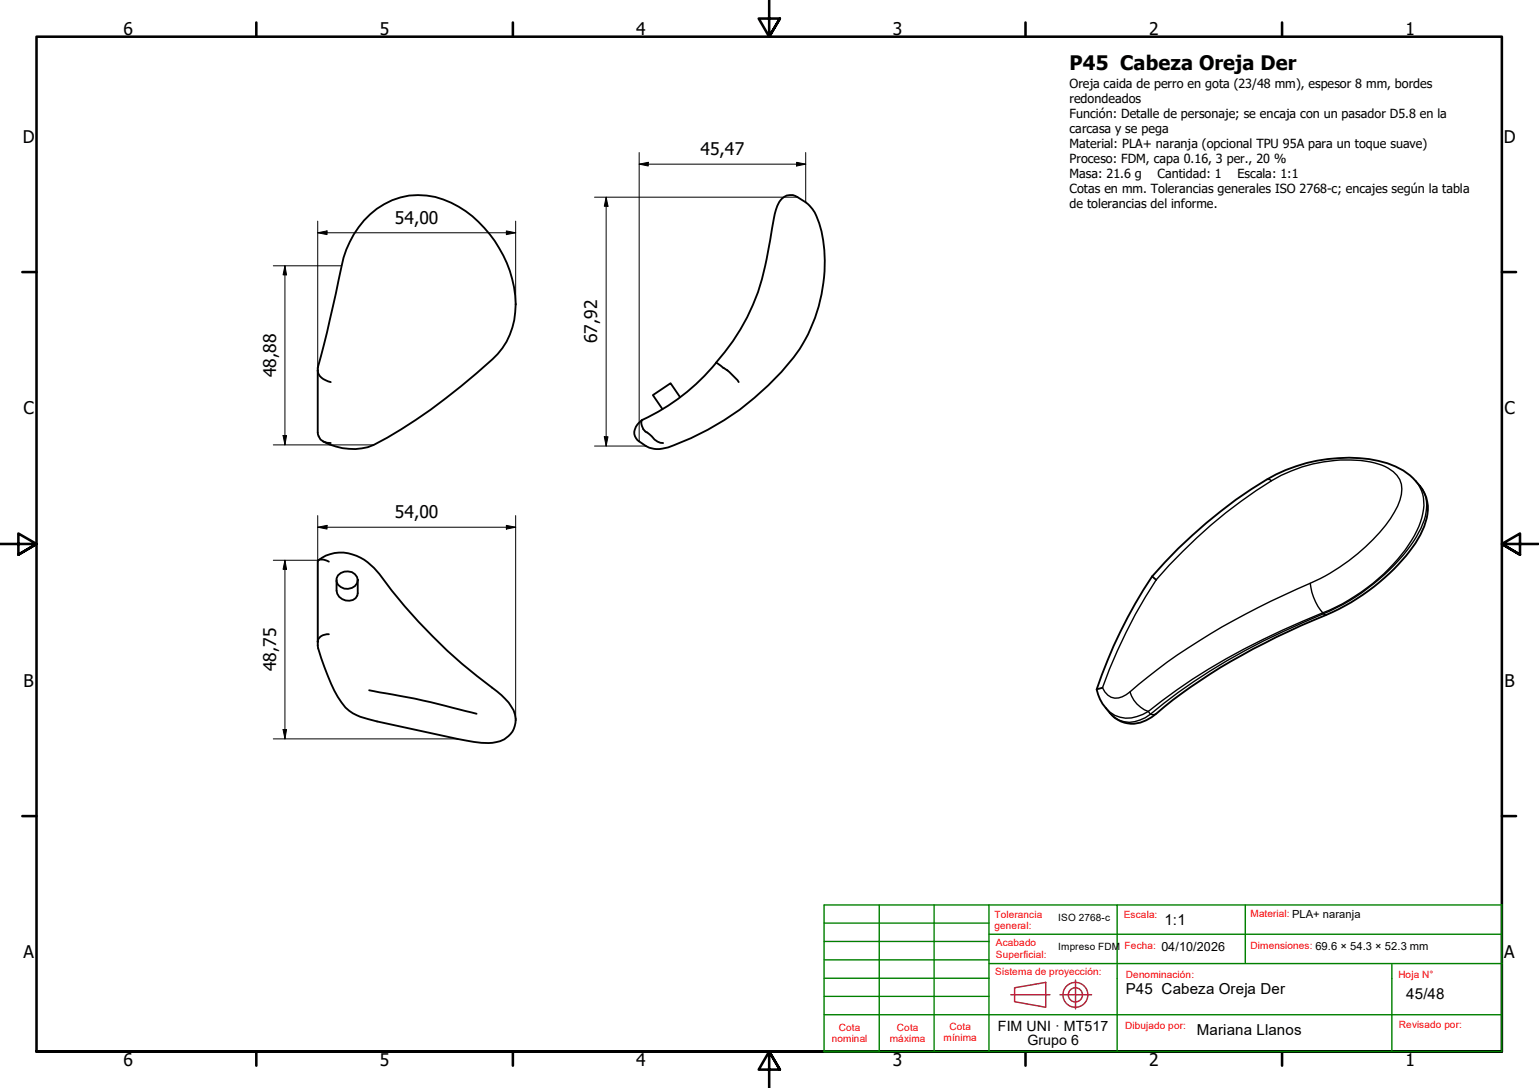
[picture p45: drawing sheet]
<svg xmlns="http://www.w3.org/2000/svg" width="420mm" height="297mm" viewBox="0 0 420 297" stroke-linecap="round" stroke-linejoin="round" font-family="sans-serif">
<defs><g id="words">
<text font-size="5.5" x="292" y="19.2">P45 Cabeza Oreja Der</text>
<g font-size="4.8">
<text x="33.7" y="9.6">6</text>
<text x="103.7" y="9.6">5</text>
<text x="173.7" y="9.6">4</text>
<text x="243.7" y="9.6">3</text>
<text x="313.7" y="9.6">2</text>
<text x="383.7" y="9.6">1</text>
<text x="6.2" y="38.9">D</text>
<text x="410.5" y="38.9">D</text>
<text x="191.3" y="42.4">45,47</text>
<text x="107.8" y="61.1">54,00</text>
<text x="163.1" y="93.8" transform="rotate(-90 163.1 93.8)">67,92</text>
<text x="75.4" y="103" transform="rotate(-90 75.4 103)">48,88</text>
<text x="6.4" y="113.1">C</text>
<text x="410.7" y="113.1">C</text>
<text x="107.8" y="141.5">54,00</text>
<text x="75.4" y="183.3" transform="rotate(-90 75.4 183.3)">48,75</text>
<text x="6.4" y="187.4">B</text>
<text x="410.7" y="187.4">B</text>
<text x="6.4" y="261.7">A</text>
<text x="410.7" y="261.7">A</text>
<text x="33.7" y="290.9">6</text>
<text x="103.7" y="290.9">5</text>
<text x="173.7" y="290.9">4</text>
<text x="243.7" y="290.9">3</text>
<text x="313.7" y="290.9">2</text>
<text x="383.7" y="290.9">1</text>
</g>
<g font-size="4.1">
<text x="317.9" y="252.7">1:1</text>
<text x="307.3" y="271.5">P45 Cabeza Oreja Der</text>
<text x="383.9" y="272.8">45/48</text>
<text x="326.7" y="282.6">Mariana Llanos</text>
</g>
<g font-size="3.9">
<text x="272.4" y="281.4">FIM UNI · MT517</text>
<text x="280.5" y="285.3">Grupo 6</text>
</g>
<g font-size="3.4">
<text x="292" y="23.9">Oreja caida de perro en gota (23/48 mm), espesor 8 mm, bordes</text>
<text x="292" y="28.1">redondeados</text>
<text x="292" y="32.1">Función: Detalle de personaje; se encaja con un pasador D5.8 en la</text>
<text x="292" y="36.2">carcasa y se pega</text>
<text x="292" y="40.4">Material: PLA+ naranja (opcional TPU 95A para un toque suave)</text>
<text x="292" y="44.5">Proceso: FDM, capa 0.16, 3 per., 20 %</text>
<text x="292" y="48.6">Masa: 21.6 g</text>
<text x="292" y="52.8">Cotas en mm. Tolerancias generales ISO 2768-c; encajes según la tabla</text>
<text x="316" y="48.6">Cantidad: 1</text>
<text x="337.8" y="48.6">Escala: 1:1</text>
<text x="292" y="56.8">de tolerancias del informe.</text>
<text x="317.1" y="259.7">04/10/2026</text>
</g>
<g font-size="2.7" fill="#f00">
<text x="271.5" y="250.5">Tolerancia</text>
<text x="306.8" y="250.7">Escala:</text>
<text x="341.4" y="250.4">Material: PLA+ naranja</text>
<text x="271.5" y="253.7">general:</text>
<text x="271.9" y="258.4">Acabado</text>
<text x="271.9" y="261.5">Superficial:</text>
<text x="307" y="259.1">Fecha:</text>
<text x="341.4" y="259">Dimensiones: 69.6 × 54.3 × 52.3 mm</text>
<text x="271.7" y="266.3">Sistema de proyección:</text>
<text x="307.3" y="267.1">Denominación:</text>
<text x="381.8" y="267.1">Hoja N°</text>
<text x="229" y="281.5">Cota</text>
<text x="244.9" y="281.5">Cota</text>
<text x="259.2" y="281.1">Cota</text>
<text x="307.1" y="281">Dibujado por:</text>
<text x="381.9" y="280.7">Revisado por:</text>
<text x="227.1" y="284.6">nominal</text>
<text x="243" y="284.6">máxima</text>
<text x="257.6" y="284.3">mínima</text>
</g>
<g font-size="2.7">
<text x="288.9" y="251.4">ISO 2768-c</text>
<text x="288.9" y="259.3">Impreso FDM</text>
</g>
</g></defs>
<!-- layer: Visible (ISO) -->
<g fill="none" stroke="#000" stroke-width=".51">
<path d="M195.5 99l3.1 2.1 3.1 3.2M195.5 99a59 59 0 0 0 14.4-31.7l.3-1.7a37.3 37.3 0 0 1 2.5-10.4 3.4 3.4 0 0 1 5-1.4 10.6 10.6 0 0 1 5.9 7.1 43.2 43.2 0 0 1-6.9 36.7 74.8 74.8 0 0 1-34.3 24.6 7.6 7.6 0 0 1-9-3.1 3.9 3.9 0 0 1 1.9-4.4M195.5 99.1a56.4 56.4 0 0 1-20.1 15.5 2.6 2.6 0 0 0 .8 3.2l1.2 .8a6.3 6.3 0 0 0 2.9 2.3l.7 .1M86.7 101.1a3.9 3.9 0 0 0 3.6 3.2M185.7 108.4l-2.6-3.8-4.9 3.3 2.6 3.8M88.2 120.5a16.4 16.4 0 0 0 17.5-1 167.1 167.1 0 0 0 30.2-22.9 21.6 21.6 0 0 0 3.9-20.4 32.6 32.6 0 0 0-16.6-20.8 19.7 19.7 0 0 0-25.3 6.6 27 27 0 0 0-4.6 10.6 481.6 481.6 0 0 1-6.6 27.8v17.7a3 3 0 0 0 3.6 2.9M86.9 153a10.7 10.7 0 0 1 13.5 .5l3.2 3.2a147.9 147.9 0 0 0 33.3 33.1 10.2 10.2 0 0 1 3.9 6.8 6.4 6.4 0 0 1-6.4 6.2 29.9 29.9 0 0 1-9.6-1.1l-23.1-5.1a12.7 12.7 0 0 1-10.5-8.1l-3.5-8.8a8.3 8.3 0 0 1-1-4.5M89.8 153.3l-1.6-.5a1.11 1.11 0 0 0-1.5 .5v21.9a2.51 2.51 0 0 1 3.1-2M91.9 158.4v2.9a3.1 3.1 0 0 0 2.3 2.6 3.1 3.1 0 0 0 3.3-1.3l.2-4.2M92.3 157.1a3.1 3.1 0 0 1 5.4 1.3 3 3 0 0 1-2.8 2.4 3 3 0 0 1-3-2v-.9zM314.5 157.4l1.2 .9M314.5 157.4a129.3 129.3 0 0 1 33.9-27.9 43.5 43.5 0 0 1 30.4-3 16.5 16.5 0 0 1 10.6 9.3 12.6 12.6 0 0 1-1.6 10.2 54.5 54.5 0 0 1-22.3 20.3 272.8 272.8 0 0 0-29.4 14.2 146.6 146.6 0 0 0-21.7 15.3 8.4 8.4 0 0 1-12.5-2.5 11.2 11.2 0 0 1-2.5-5l1.6-.5"/>
<path d="M314.5 157.4a131.6 131.6 0 0 0-15.1 30.8M100.8 188.5a279.7 279.7 0 0 1 29.3 6.4"/>
</g>
<!-- layer: Visible fina (ISO) -->
<path d="M345.8 130.9h.8l.6 .3a135.6 135.6 0 0 0-31.5 27.1 140.7 140.7 0 0 0-14.7 29.5 4 4 0 0 0 6.5 1.9l1-.8M347.2 131.2a37.9 37.9 0 0 1 30.1-4.2 8.1 8.1 0 0 1 5.3 5.2 10.7 10.7 0 0 1-1.9 7.6 52.1 52.1 0 0 1-20.3 18.2l-2.7 1.2a14.9 14.9 0 0 0 3.4 8.1 51.7 51.7 0 0 0 25-21.1 16.2 16.2 0 0 0 2.3-11.2 9.9 9.9 0 0 0-1.9-3.6M387.7 132.7a9.5 9.5 0 0 1 1.1 9.3 42.2 42.2 0 0 1-13.8 17.4 54 54 0 0 1-13.7 8.2 183.9 183.9 0 0 0-43.5 24.4l-3.7 3a8.1 8.1 0 0 1-9.9 .8l-1.2-1.2M357.7 159.2a188.9 188.9 0 0 0-46.9 27.7l-2.3 2a8.1 8.1 0 0 0 5 5.3 182.3 182.3 0 0 1 47.6-26.9l.7 .6h.3M301.9 193.3a8 8 0 0 0 10.1 1.8l1.5-.9 .6 .8 1.2 .1 .4-.3" fill="none" stroke="#000" stroke-width=".38"/>
<!-- layer: Borde (ISO) -->
<g fill="none" stroke="#000" stroke-width=".7">
<path d="M70 6.1v3.9M140 6.1v3.9M210 0v10l-2.9-4.9h5.8l-2.9 4.9 2.9-4.9M280 6.1v3.9M350 6.1v3.9M6.1 74.3h3.9M410 74.3h3.9M0 148.5h10l-5-2.8v5.7l5-2.9-5 2.9M420 148.5h-10l5-2.8v5.7l-5-2.9 5 2.9M6.1 222.8h3.9M410 222.8h3.9M10 287.1v-277.1h400v277.1h-400h400"/>
<path d="M70 287.1v3.8M140 287.1v3.8M212.9 292l-2.9-4.9 2.9 4.9h-5.8l2.9-4.9v9.9M280 287.1v3.8M350 287.1v3.8"/>
</g>
<g fill="none" stroke="#800040" stroke-width=".38">
<path d="M276 271.6h10.6M277 269.7l8.5-1.5v6.8l-8.5-1.5zM289.4 271.6h8.6M293.6 267.6v7.8"/>
<circle cx="293.6" cy="271.6" r="3.4"/>
<circle cx="293.6" cy="271.6" r="1.94"/>
</g>
<g fill="none" stroke="#008000" stroke-width=".38">
<path d="M225 257h45M225 252h45M240 247.1v40h30M255 247.1v40M270 247.1h35v40M270 255.1h140M305 247.1h35M225 277h185M225 272h45M225 267.1h45M225 262.1h45M270 263.1h140"/>
<path d="M340 263.1v-16h70v40h-140M380 263.1v24M225 287.1v-40h45v40"/>
</g>
<path d="M225 287.1h15" fill="none" stroke="#008000" stroke-width=".51"/>
<!-- layer: Cota (ISO) -->
<g fill="none" stroke="#000" stroke-width=".27">
<path d="M162.3 53.8h55.4M165.5 53.8l.5 2.5h-1zM165.5 53.8v68M174.5 44.8l2.5-.5v1zM174.5 44.8h45.5M174.5 41.6v78.9M217.5 44.3l2.5 .5-2.5 .5zM220 41.6v13.6M74.6 72.6h18.7M77.8 72.6l.4 2.4h-.9zM77.8 72.6v48.9M86.7 63.5l2.6-.5v1.1z"/>
<path d="M86.7 63.5h54.1M86.7 60.4v40.7M138.2 63l2.6 .5-2.6 .6zM140.8 60.4v22.8M77.3 118.9h.9l-.4 2.6zM165 119.2h1l-.5 2.6zM74.6 121.5h27.4M162.3 121.8h14M74.6 153h12.3M77.8 153l.4 2.4h-.9zM77.8 153v48.7M86.7 143.9l2.6-.5v1z"/>
<path d="M86.7 140.8v35.5M86.7 143.9h54.1M138.2 143.4l2.6 .5-2.6 .5zM140.8 140.8v55.8M77.3 199.2h.9l-.4 2.5zM74.6 201.7h50.2"/>
</g>
<path d="M165.5 53.8l.5 2.5h-1zM174.5 44.8l2.5-.5v1zM217.5 44.3l2.5 .5-2.5 .5zM77.8 72.6l.4 2.4h-.9zM86.7 63.5l2.6-.5v1.1zM138.2 63l2.6 .5-2.6 .6zM77.3 118.9h.9l-.4 2.6zM165 119.2h1l-.5 2.6zM77.8 153l.4 2.4h-.9zM86.7 143.9l2.6-.5v1zM138.2 143.4l2.6 .5-2.6 .5zM77.3 199.2h.9l-.4 2.5z" fill="#000"/>
<use href="#words"/>
</svg>
